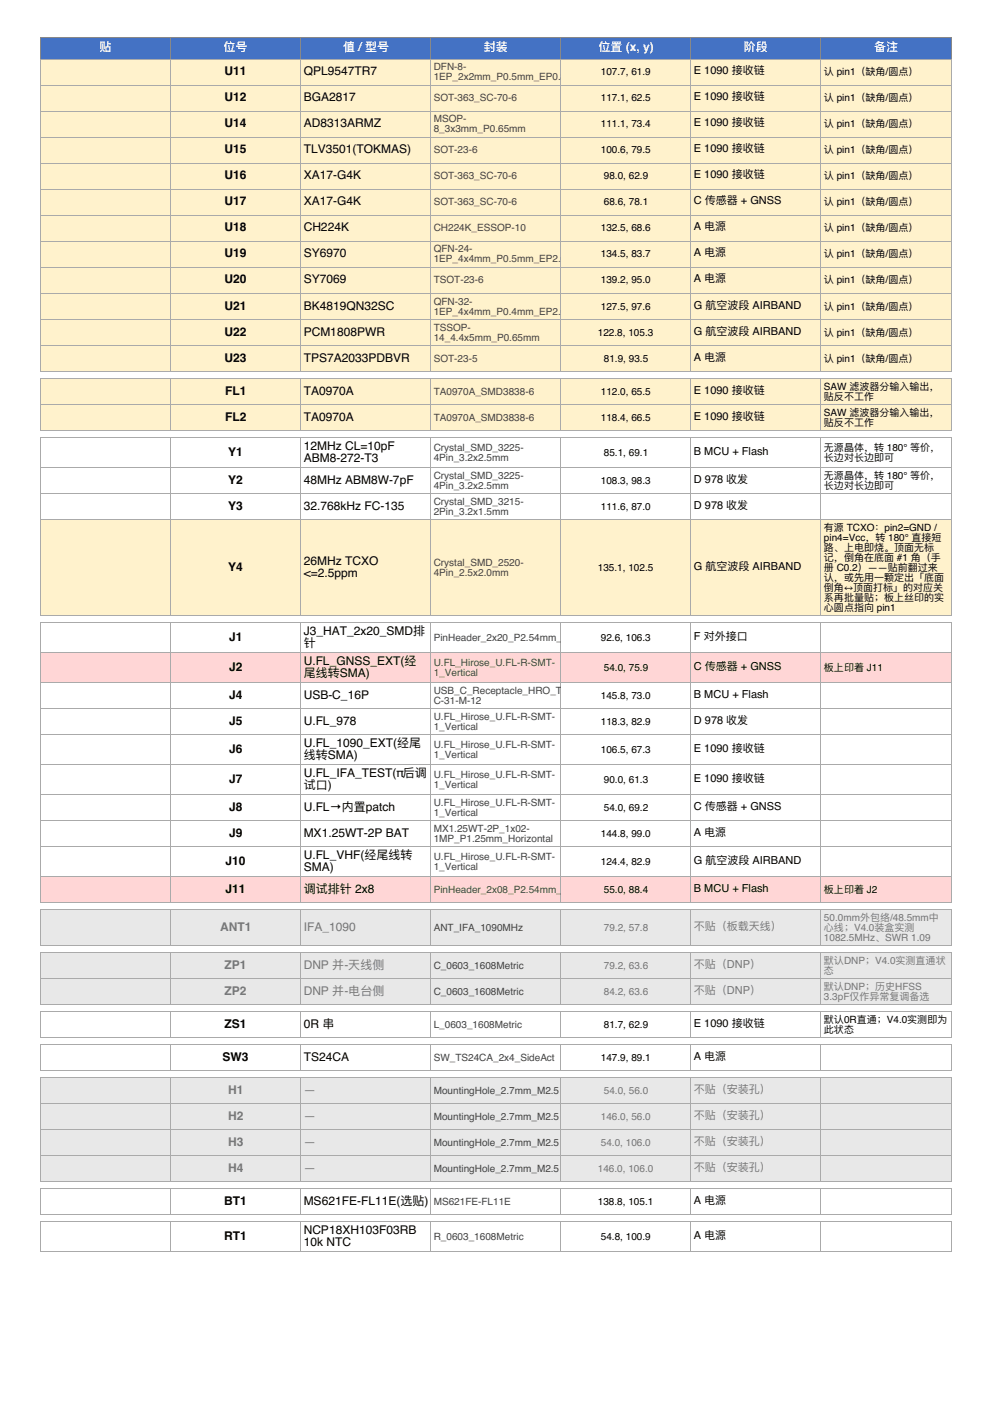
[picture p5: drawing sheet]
<svg xmlns="http://www.w3.org/2000/svg" width="210mm" height="297mm" viewBox="0 0 210 297" stroke-linecap="round" stroke-linejoin="round" font-family="sans-serif">
<defs><g id="words">
<g font-size="2.5" fill="#fff">
<text x="21.1" y="10.9">贴</text>
<text x="47.3" y="10.9">位号</text>
<text x="72.6" y="10.9">值 /型号</text>
<text x="102.4" y="10.9">封装</text>
<text x="126.6" y="10.9">位置 (x, y)</text>
<text x="157.4" y="10.9">阶段</text>
<text x="184.9" y="10.9">备注</text>
</g>
<g font-size="2.5">
<text x="47.5" y="16">U11</text>
<text x="64.3" y="16">QPL9547TR7</text>
<text x="47.5" y="21.5">U12</text>
<text x="64.3" y="21.5">BGA2817</text>
<text x="47.5" y="27">U14</text>
<text x="64.3" y="27">AD8313ARMZ</text>
<text x="47.5" y="32.5">U15</text>
<text x="64.3" y="32.5">TLV3501(TOKMAS)</text>
<text x="47.5" y="38">U16</text>
<text x="64.3" y="38">XA17-G4K</text>
<text x="47.5" y="43.5">U17</text>
<text x="64.3" y="43.5">XA17-G4K</text>
<text x="47.5" y="49">U18</text>
<text x="64.3" y="49">CH224K</text>
<text x="47.5" y="54.5">U19</text>
<text x="64.3" y="54.5">SY6970</text>
<text x="47.5" y="60">U20</text>
<text x="47.5" y="65.5">U21</text>
<text x="64.3" y="60">SY7069</text>
<text x="64.3" y="65.5">BK4819QN32SC</text>
<text x="47.5" y="71">U22</text>
<text x="64.3" y="71">PCM1808PWR</text>
<text x="47.5" y="76.5">U23</text>
<text x="64.3" y="76.5">TPS7A2033PDBVR</text>
<text x="47.6" y="83.5">FL1</text>
<text x="64.3" y="83.5">TA0970A</text>
<text x="47.6" y="89">FL2</text>
<text x="64.3" y="89">TA0970A</text>
<text x="64.3" y="95.2">12MHz CL=10pF</text>
<text x="48.3" y="96.4">Y1</text>
<text x="64.3" y="97.7">ABM8-272-T3</text>
<text x="48.3" y="102.4">Y2</text>
<text x="48.3" y="107.9">Y3</text>
<text x="64.3" y="102.4">48MHz ABM8W-7pF</text>
<text x="64.3" y="107.9">32.768kHz FC-135</text>
<text x="64.3" y="119.5">26MHz TCXO</text>
<text x="48.3" y="120.8">Y4</text>
<text x="64.3" y="122.1">&lt;=2.5ppm</text>
<text x="48.5" y="135.6">J1</text>
<text x="64.3" y="134.3">J3_HAT_2x20_SMD排</text>
<text x="64.3" y="136.9">针</text>
<text x="48.5" y="142">J2</text>
<text x="64.3" y="140.7">U.FL_GNSS_EXT(经</text>
<text x="64.3" y="143.2">尾线转SMA)</text>
<text x="48.5" y="147.9">J4</text>
<text x="64.3" y="147.9">USB-C_16P</text>
<text x="48.5" y="153.4">J5</text>
<text x="64.3" y="153.4">U.FL_978</text>
<text x="48.5" y="159.3">J6</text>
<text x="64.3" y="158">U.FL_1090_EXT(经尾</text>
<text x="64.3" y="160.6">线转SMA)</text>
<text x="48.5" y="165.7">J7</text>
<text x="64.3" y="164.4">U.FL_IFA_TEST(π后调</text>
<text x="64.3" y="166.9">试⼝)</text>
<text x="48.5" y="171.6">J8</text>
<text x="64.3" y="171.6">U.FL→内置patch</text>
<text x="48.5" y="177.1">J9</text>
<text x="64.3" y="177.1">MX1.25WT-2P BAT</text>
<text x="47.7" y="183">J10</text>
<text x="64.3" y="181.8">U.FL_VHF(经尾线转</text>
<text x="64.3" y="184.3">SMA)</text>
<text x="47.7" y="189">J11</text>
<text x="64.3" y="189">调试排针 2x8</text>
<text x="47.5" y="217.5">ZS1</text>
<text x="64.3" y="217.5">0R 串</text>
<text x="47.1" y="224.5">SW3</text>
<text x="64.3" y="224.5">TS24CA</text>
<text x="47.4" y="255">BT1</text>
<text x="64.3" y="255">MS621FE-FL11E(选贴)</text>
<text x="47.4" y="262.4">RT1</text>
<text x="64.3" y="261.2">NCP18XH103F03RB</text>
<text x="64.3" y="263.7">10k NTC</text>
</g>
<g font-size="2.5" fill="#777">
<text x="46.6" y="197">ANT1</text>
<text x="64.3" y="197">IFA_1090</text>
<text x="47.5" y="205.1">ZP1</text>
<text x="64.3" y="205.1">DNP 并-天线侧</text>
<text x="47.5" y="210.6">ZP2</text>
<text x="64.3" y="210.6">DNP 并-电台侧</text>
<text x="48.3" y="231.5">H1</text>
<text x="64.3" y="231.5">—</text>
<text x="48.3" y="237">H2</text>
<text x="64.3" y="237">—</text>
<text x="48.3" y="242.5">H3</text>
<text x="64.3" y="242.5">—</text>
<text x="48.3" y="248">H4</text>
<text x="64.3" y="248">—</text>
</g>
<g font-size="2.3">
<text x="146.8" y="15.8">E 1090 接收链</text>
<text x="146.8" y="21.3">E 1090 接收链</text>
<text x="146.8" y="26.8">E 1090 接收链</text>
<text x="146.8" y="32.3">E 1090 接收链</text>
<text x="146.8" y="37.8">E 1090 接收链</text>
<text x="146.8" y="43.3">C 传感器 + GNSS</text>
<text x="146.8" y="48.8">A 电源</text>
<text x="146.8" y="54.3">A 电源</text>
<text x="146.8" y="59.8">A 电源</text>
<text x="146.8" y="65.3">G 航空波段 AIRBAND</text>
<text x="146.8" y="70.8">G 航空波段 AIRBAND</text>
<text x="146.8" y="76.3">A 电源</text>
<text x="146.8" y="83.3">E 1090 接收链</text>
<text x="146.8" y="88.8">E 1090 接收链</text>
<text x="146.8" y="96.2">B MCU + Flash</text>
<text x="146.8" y="102.2">D 978 收发</text>
<text x="146.8" y="107.7">D 978 收发</text>
<text x="146.8" y="120.6">G 航空波段 AIRBAND</text>
<text x="146.8" y="135.4">F 对外接⼝</text>
<text x="146.8" y="141.7">C 传感器 + GNSS</text>
<text x="146.8" y="147.7">B MCU + Flash</text>
<text x="146.8" y="153.2">D 978 收发</text>
<text x="146.8" y="159.1">E 1090 接收链</text>
<text x="146.8" y="165.5">E 1090 接收链</text>
<text x="146.8" y="171.4">C 传感器 + GNSS</text>
<text x="146.8" y="176.9">A 电源</text>
<text x="146.8" y="182.8">G 航空波段 AIRBAND</text>
<text x="146.8" y="188.7">B MCU + Flash</text>
<text x="146.8" y="217.3">E 1090 接收链</text>
<text x="146.8" y="224.3">A 电源</text>
<text x="146.8" y="254.8">A 电源</text>
<text x="146.8" y="262.2">A 电源</text>
</g>
<g font-size="2.3" fill="#777">
<text x="146.8" y="196.8">不贴（板载天线）</text>
<text x="146.8" y="204.8">不贴（DNP）</text>
<text x="146.8" y="210.3">不贴（DNP）</text>
<text x="146.8" y="231.3">不贴（安装孔）</text>
<text x="146.8" y="236.8">不贴（安装孔）</text>
<text x="146.8" y="242.3">不贴（安装孔）</text>
<text x="146.8" y="247.8">不贴（安装孔）</text>
</g>
<g font-size="2.1" fill="#444">
<text x="91.8" y="14.9">DFN-8-</text>
<text x="91.8" y="17">1EP_2x2mm_P0.5mm_EP0.</text>
<text x="118.7" y="17">86x1.55mm</text>
<text x="91.8" y="21.5">SOT-363_SC-70-6</text>
<text x="91.8" y="25.9">MSOP-</text>
<text x="91.8" y="28.1">8_3x3mm_P0.65mm</text>
<text x="91.8" y="32.5">SOT-23-6</text>
<text x="91.8" y="38">SOT-363_SC-70-6</text>
<text x="91.8" y="43.5">SOT-363_SC-70-6</text>
<text x="91.8" y="49">CH224K_ESSOP-10</text>
<text x="91.8" y="53.5">QFN-24-</text>
<text x="91.8" y="55.6">1EP_4x4mm_P0.5mm_EP2.</text>
<text x="118.7" y="55.6">6x2.6mm_ThermalVias</text>
<text x="91.8" y="60">TSOT-23-6</text>
<text x="91.8" y="64.5">QFN-32-</text>
<text x="91.8" y="66.6">1EP_4x4mm_P0.4mm_EP2.</text>
<text x="91.8" y="70">TSSOP-</text>
<text x="118.7" y="66.6">65x2.65mm</text>
<text x="91.8" y="72.1">14_4.4x5mm_P0.65mm</text>
<text x="91.8" y="76.5">SOT-23-5</text>
<text x="91.8" y="83.5">TA0970A_SMD3838-6</text>
<text x="91.8" y="89">TA0970A_SMD3838-6</text>
<text x="91.8" y="95.4">Crystal_SMD_3225-</text>
<text x="91.8" y="97.5">4Pin_3.2x2.5mm</text>
<text x="91.8" y="101.3">Crystal_SMD_3225-</text>
<text x="91.8" y="103.4">4Pin_3.2x2.5mm</text>
<text x="91.8" y="106.8">Crystal_SMD_3215-</text>
<text x="91.8" y="108.9">2Pin_3.2x1.5mm</text>
<text x="91.8" y="119.7">Crystal_SMD_2520-</text>
<text x="91.8" y="121.8">4Pin_2.5x2.0mm</text>
<text x="91.8" y="135.6">PinHeader_2x20_P2.54mm_</text>
<text x="118.9" y="135.6">Vertical_SMD</text>
<text x="91.8" y="140.9">U.FL_Hirose_U.FL-R-SMT-</text>
<text x="91.8" y="143">1_Vertical</text>
<text x="91.8" y="146.8">USB_C_Receptacle_HRO_T</text>
<text x="91.8" y="148.9">C-31-M-12</text>
<text x="91.8" y="152.3">U.FL_Hirose_U.FL-R-SMT-</text>
<text x="91.8" y="154.5">1_Vertical</text>
<text x="91.8" y="158.3">U.FL_Hirose_U.FL-R-SMT-</text>
<text x="91.8" y="160.4">1_Vertical</text>
<text x="91.8" y="164.6">U.FL_Hirose_U.FL-R-SMT-</text>
<text x="91.8" y="166.7">1_Vertical</text>
<text x="91.8" y="170.5">U.FL_Hirose_U.FL-R-SMT-</text>
<text x="91.8" y="172.7">1_Vertical</text>
<text x="91.8" y="176">MX1.25WT-2P_1x02-</text>
<text x="91.8" y="178.2">1MP_P1.25mm_Horizontal</text>
<text x="91.8" y="182">U.FL_Hirose_U.FL-R-SMT-</text>
<text x="91.8" y="184.1">1_Vertical</text>
<text x="91.8" y="189">PinHeader_2x08_P2.54mm_</text>
<text x="118.9" y="189">Vertical_S5MD</text>
<text x="91.8" y="197">ANT_IFA_1090MHz</text>
<text x="91.8" y="205.1">C_0603_1608Metric</text>
<text x="91.8" y="210.6">C_0603_1608Metric</text>
<text x="91.8" y="217.5">L_0603_1608Metric</text>
<text x="91.8" y="224.5">SW_TS24CA_2x4_SideAct</text>
<text x="91.8" y="231.5">MountingHole_2.7mm_M2.5</text>
<text x="91.8" y="237">MountingHole_2.7mm_M2.5</text>
<text x="91.8" y="242.5">MountingHole_2.7mm_M2.5</text>
<text x="91.8" y="248">MountingHole_2.7mm_M2.5</text>
<text x="91.8" y="255">MS621FE-FL11E</text>
<text x="91.8" y="262.4">R_0603_1608Metric</text>
</g>
<g font-size="2.1">
<text x="127.1" y="16">107.7, 61.9</text>
<text x="174.4" y="16">认 pin1（缺⻆/圆点）</text>
<text x="127.1" y="21.5">117.1, 62.5</text>
<text x="174.4" y="21.5">认 pin1（缺⻆/圆点）</text>
<text x="127.1" y="27">111.1, 73.4</text>
<text x="174.4" y="27">认 pin1（缺⻆/圆点）</text>
<text x="127.1" y="32.5">100.6, 79.5</text>
<text x="174.4" y="32.5">认 pin1（缺⻆/圆点）</text>
<text x="127.8" y="38">98.0, 62.9</text>
<text x="174.4" y="38">认 pin1（缺⻆/圆点）</text>
<text x="127.8" y="43.5">68.6, 78.1</text>
<text x="174.4" y="43.5">认 pin1（缺⻆/圆点）</text>
<text x="127.1" y="49">132.5, 68.6</text>
<text x="174.4" y="49">认 pin1（缺⻆/圆点）</text>
<text x="127.1" y="54.5">134.5, 83.7</text>
<text x="174.4" y="54.5">认 pin1（缺⻆/圆点）</text>
<text x="127.1" y="60">139.2, 95.0</text>
<text x="127.1" y="65.5">127.5, 97.6</text>
<text x="174.4" y="60">认 pin1（缺⻆/圆点）</text>
<text x="174.4" y="65.5">认 pin1（缺⻆/圆点）</text>
<text x="126.5" y="71">122.8, 105.3</text>
<text x="174.4" y="71">认 pin1（缺⻆/圆点）</text>
<text x="127.8" y="76.5">81.9, 93.5</text>
<text x="174.4" y="76.5">认 pin1（缺⻆/圆点）</text>
<text x="127.1" y="83.5">112.0, 65.5</text>
<text x="174.4" y="82.5">SAW 滤波器分输⼊输出，</text>
<text x="127.1" y="89">118.4, 66.5</text>
<text x="174.4" y="84.6">贴反不⼯作</text>
<text x="174.4" y="88">SAW 滤波器分输⼊输出，</text>
<text x="174.4" y="90.1">贴反不⼯作</text>
<text x="174.4" y="95.4">⽆源晶体，转 180° 等价，</text>
<text x="127.8" y="96.4">85.1, 69.1</text>
<text x="174.4" y="97.5">⻓边对⻓边即可</text>
<text x="174.4" y="101.3">⽆源晶体，转 180° 等价，</text>
<text x="127.1" y="102.4">108.3, 98.3</text>
<text x="127.1" y="107.9">111.6, 87.0</text>
<text x="174.4" y="103.4">⻓边对⻓边即可</text>
<text x="174.4" y="112.3">有源 TCXO：pin2=GND /</text>
<text x="174.4" y="114.4">pin4=Vcc，转 180° 直接短</text>
<text x="174.4" y="116.6">路、上电即烧。顶⾯⽆标</text>
<text x="174.4" y="118.7">记，倒⻆在底⾯ #1 ⻆（⼿</text>
<text x="126.5" y="120.8">135.1, 102.5</text>
<text x="174.4" y="120.8">册 C0.2）——贴前翻过来</text>
<text x="174.4" y="122.9">认，或先⽤⼀颗定出「底⾯</text>
<text x="174.4" y="125">倒⻆↔顶⾯打标」的对应关</text>
<text x="174.4" y="127.1">系再批量贴；板上丝印的实</text>
<text x="174.4" y="129.3">⼼圆点指向 pin1</text>
<text x="127.1" y="135.6">92.6, 106.3</text>
<text x="127.8" y="142">54.0, 75.9</text>
<text x="174.4" y="142">板上印着 J11</text>
<text x="127.1" y="147.9">145.8, 73.0</text>
<text x="127.1" y="153.4">118.3, 82.9</text>
<text x="127.1" y="159.3">106.5, 67.3</text>
<text x="127.8" y="165.7">90.0, 61.3</text>
<text x="127.8" y="171.6">54.0, 69.2</text>
<text x="127.1" y="177.1">144.8, 99.0</text>
<text x="127.1" y="183">124.4, 82.9</text>
<text x="128.9" y="189">5.0, 88.4</text>
<text x="174.4" y="189">板上印着 J2</text>
<text x="127.8" y="217.5">81.7, 62.9</text>
<text x="174.4" y="216.5">默认0R直通；V4.0实测即为</text>
<text x="174.4" y="218.6">此状态</text>
<text x="127.1" y="224.5">147.9, 89.1</text>
<text x="126.5" y="255">138.8, 105.1</text>
<text x="127.1" y="262.4">54.8, 100.9</text>
</g>
<g font-size="2.1" fill="#777">
<text x="127.8" y="197">79.2, 57.8</text>
<text x="174.4" y="194.9">50.0mm外包络/48.5mm中</text>
<text x="174.4" y="197">⼼线；V4.0装盒实测</text>
<text x="174.4" y="199.1">1082.5MHz、SWR 1.09</text>
<text x="174.4" y="204">默认DNP；V4.0实测直通状</text>
<text x="127.8" y="205.1">79.2, 63.6</text>
<text x="174.4" y="206.1">态</text>
<text x="174.4" y="209.5">默认DNP；历史HFSS</text>
<text x="127.8" y="210.6">84.2, 63.6</text>
<text x="174.4" y="211.6">3.3pF仅作异常复调备选</text>
<text x="127.8" y="231.5">54.0, 56.0</text>
<text x="127.1" y="237">146.0, 56.0</text>
<text x="127.1" y="242.5">54.0, 106.0</text>
<text x="126.5" y="248">146.0, 106.0</text>
</g>
</g></defs>
<g fill="#fff2cc">
<path d="M8.6 12.6h27.5v5.5h-27.5z"/>
<path d="M36.1 12.6h27.5v5.5h-27.5z"/>
<path d="M63.6 12.6h27.5v5.5h-27.5z"/>
<path d="M91.1 12.6h27.6v5.5h-27.6z"/>
<path d="M118.7 12.6h27.5v5.5h-27.5z"/>
<path d="M146.2 12.6h27.5v5.5h-27.5z"/>
<path d="M173.7 12.6h27.5v5.5h-27.5z"/>
<path d="M8.6 18.1h27.5v5.5h-27.5z"/>
<path d="M36.1 18.1h27.5v5.5h-27.5z"/>
<path d="M63.6 18.1h27.5v5.5h-27.5z"/>
<path d="M91.1 18.1h27.6v5.5h-27.6z"/>
<path d="M118.7 18.1h27.5v5.5h-27.5z"/>
<path d="M146.2 18.1h27.5v5.5h-27.5z"/>
<path d="M173.7 18.1h27.5v5.5h-27.5z"/>
<path d="M8.6 23.6h27.5v5.5h-27.5z"/>
<path d="M36.1 23.6h27.5v5.5h-27.5z"/>
<path d="M63.6 23.6h27.5v5.5h-27.5z"/>
<path d="M91.1 23.6h27.6v5.5h-27.6z"/>
<path d="M118.7 23.6h27.5v5.5h-27.5z"/>
<path d="M146.2 23.6h27.5v5.5h-27.5z"/>
<path d="M173.7 23.6h27.5v5.5h-27.5z"/>
<path d="M8.6 29.1h27.5v5.5h-27.5z"/>
<path d="M36.1 29.1h27.5v5.5h-27.5z"/>
<path d="M63.6 29.1h27.5v5.5h-27.5z"/>
<path d="M91.1 29.1h27.6v5.5h-27.6z"/>
<path d="M118.7 29.1h27.5v5.5h-27.5z"/>
<path d="M146.2 29.1h27.5v5.5h-27.5z"/>
<path d="M173.7 29.1h27.5v5.5h-27.5z"/>
<path d="M8.6 34.6h27.5v5.5h-27.5z"/>
<path d="M36.1 34.6h27.5v5.5h-27.5z"/>
<path d="M63.6 34.6h27.5v5.5h-27.5z"/>
<path d="M91.1 34.6h27.6v5.5h-27.6z"/>
<path d="M118.7 34.6h27.5v5.5h-27.5z"/>
<path d="M146.2 34.6h27.5v5.5h-27.5z"/>
<path d="M173.7 34.6h27.5v5.5h-27.5z"/>
<path d="M8.6 40.1h27.5v5.5h-27.5z"/>
<path d="M36.1 40.1h27.5v5.5h-27.5z"/>
<path d="M63.6 40.1h27.5v5.5h-27.5z"/>
<path d="M91.1 40.1h27.6v5.5h-27.6z"/>
<path d="M118.7 40.1h27.5v5.5h-27.5z"/>
<path d="M146.2 40.1h27.5v5.5h-27.5z"/>
<path d="M173.7 40.1h27.5v5.5h-27.5z"/>
<path d="M8.6 45.6h27.5v5.5h-27.5z"/>
<path d="M36.1 45.6h27.5v5.5h-27.5z"/>
<path d="M63.6 45.6h27.5v5.5h-27.5z"/>
<path d="M91.1 45.6h27.6v5.5h-27.6z"/>
<path d="M118.7 45.6h27.5v5.5h-27.5z"/>
<path d="M146.2 45.6h27.5v5.5h-27.5z"/>
<path d="M173.7 45.6h27.5v5.5h-27.5z"/>
<path d="M8.6 51.1h27.5v5.5h-27.5z"/>
<path d="M36.1 51.1h27.5v5.5h-27.5z"/>
<path d="M63.6 51.1h27.5v5.5h-27.5z"/>
<path d="M91.1 51.1h27.6v5.5h-27.6z"/>
<path d="M118.7 51.1h27.5v5.5h-27.5z"/>
<path d="M146.2 51.1h27.5v5.5h-27.5z"/>
<path d="M173.7 51.1h27.5v5.5h-27.5z"/>
<path d="M8.6 56.6h27.5v5.5h-27.5z"/>
<path d="M36.1 56.6h27.5v5.5h-27.5z"/>
<path d="M63.6 56.6h27.5v5.5h-27.5z"/>
<path d="M91.1 56.6h27.6v5.5h-27.6z"/>
<path d="M118.7 56.6h27.5v5.5h-27.5z"/>
<path d="M146.2 56.6h27.5v5.5h-27.5z"/>
<path d="M173.7 56.6h27.5v5.5h-27.5z"/>
<path d="M8.6 62.1h27.5v5.5h-27.5z"/>
<path d="M36.1 62.1h27.5v5.5h-27.5z"/>
<path d="M63.6 62.1h27.5v5.5h-27.5z"/>
<path d="M91.1 62.1h27.6v5.5h-27.6z"/>
<path d="M118.7 62.1h27.5v5.5h-27.5z"/>
<path d="M146.2 62.1h27.5v5.5h-27.5z"/>
<path d="M173.7 62.1h27.5v5.5h-27.5z"/>
<path d="M8.6 67.6h27.5v5.5h-27.5z"/>
<path d="M36.1 67.6h27.5v5.5h-27.5z"/>
<path d="M63.6 67.6h27.5v5.5h-27.5z"/>
<path d="M91.1 67.6h27.6v5.5h-27.6z"/>
<path d="M118.7 67.6h27.5v5.5h-27.5z"/>
<path d="M146.2 67.6h27.5v5.5h-27.5z"/>
<path d="M173.7 67.6h27.5v5.5h-27.5z"/>
<path d="M8.6 73.1h27.5v5.6h-27.5z"/>
<path d="M36.1 73.1h27.5v5.6h-27.5z"/>
<path d="M63.6 73.1h27.5v5.6h-27.5z"/>
<path d="M91.1 73.1h27.6v5.6h-27.6z"/>
<path d="M118.7 73.1h27.5v5.6h-27.5z"/>
<path d="M146.2 73.1h27.5v5.6h-27.5z"/>
<path d="M173.7 73.1h27.5v5.6h-27.5z"/>
<path d="M8.6 80.1h27.5v5.5h-27.5z"/>
<path d="M36.1 80.1h27.5v5.5h-27.5z"/>
<path d="M63.6 80.1h27.5v5.5h-27.5z"/>
<path d="M91.1 80.1h27.6v5.5h-27.6z"/>
<path d="M118.7 80.1h27.5v5.5h-27.5z"/>
<path d="M146.2 80.1h27.5v5.5h-27.5z"/>
<path d="M173.7 80.1h27.5v5.5h-27.5z"/>
<path d="M8.6 85.6h27.5v5.5h-27.5z"/>
<path d="M36.1 85.6h27.5v5.5h-27.5z"/>
<path d="M63.6 85.6h27.5v5.5h-27.5z"/>
<path d="M91.1 85.6h27.6v5.5h-27.6z"/>
<path d="M118.7 85.6h27.5v5.5h-27.5z"/>
<path d="M146.2 85.6h27.5v5.5h-27.5z"/>
<path d="M173.7 85.6h27.5v5.5h-27.5z"/>
<path d="M8.6 110h27.5v20.3h-27.5z"/>
<path d="M36.1 110h27.5v20.3h-27.5z"/>
<path d="M63.6 110h27.5v20.3h-27.5z"/>
<path d="M91.1 110h27.6v20.3h-27.6z"/>
<path d="M118.7 110h27.5v20.3h-27.5z"/>
<path d="M146.2 110h27.5v20.3h-27.5z"/>
<path d="M173.7 110h27.5v20.3h-27.5z"/>
</g>
<g fill="#ffd6d6">
<path d="M8.6 138.1h27.5v6.4h-27.5z"/>
<path d="M36.1 138.1h27.5v6.4h-27.5z"/>
<path d="M63.6 138.1h27.5v6.4h-27.5z"/>
<path d="M91.1 138.1h27.6v6.4h-27.6z"/>
<path d="M118.7 138.1h27.5v6.4h-27.5z"/>
<path d="M146.2 138.1h27.5v6.4h-27.5z"/>
<path d="M173.7 138.1h27.5v6.4h-27.5z"/>
<path d="M8.6 185.6h27.5v5.5h-27.5z"/>
<path d="M36.1 185.6h27.5v5.5h-27.5z"/>
<path d="M63.6 185.6h27.5v5.5h-27.5z"/>
<path d="M91.1 185.6h27.6v5.5h-27.6z"/>
<path d="M118.7 185.6h27.5v5.5h-27.5z"/>
<path d="M146.2 185.6h27.5v5.5h-27.5z"/>
<path d="M173.7 185.6h27.5v5.5h-27.5z"/>
</g>
<g fill="#e8e8e8">
<path d="M8.6 192.6h27.5v7.6h-27.5z"/>
<path d="M36.1 192.6h27.5v7.6h-27.5z"/>
<path d="M63.6 192.6h27.5v7.6h-27.5z"/>
<path d="M91.1 192.6h27.6v7.6h-27.6z"/>
<path d="M118.7 192.6h27.5v7.6h-27.5z"/>
<path d="M146.2 192.6h27.5v7.6h-27.5z"/>
<path d="M173.7 192.6h27.5v7.6h-27.5z"/>
<path d="M8.6 201.7h27.5v5.5h-27.5z"/>
<path d="M36.1 201.7h27.5v5.5h-27.5z"/>
<path d="M63.6 201.7h27.5v5.5h-27.5z"/>
<path d="M91.1 201.7h27.6v5.5h-27.6z"/>
<path d="M118.7 201.7h27.5v5.5h-27.5z"/>
<path d="M146.2 201.7h27.5v5.5h-27.5z"/>
<path d="M173.7 201.7h27.5v5.5h-27.5z"/>
<path d="M8.6 207.2h27.5v5.5h-27.5z"/>
<path d="M36.1 207.2h27.5v5.5h-27.5z"/>
<path d="M63.6 207.2h27.5v5.5h-27.5z"/>
<path d="M91.1 207.2h27.6v5.5h-27.6z"/>
<path d="M118.7 207.2h27.5v5.5h-27.5z"/>
<path d="M146.2 207.2h27.5v5.5h-27.5z"/>
<path d="M173.7 207.2h27.5v5.5h-27.5z"/>
<path d="M8.6 228.1h27.5v5.5h-27.5z"/>
<path d="M36.1 228.1h27.5v5.5h-27.5z"/>
<path d="M63.6 228.1h27.5v5.5h-27.5z"/>
<path d="M91.1 228.1h27.6v5.5h-27.6z"/>
<path d="M118.7 228.1h27.5v5.5h-27.5z"/>
<path d="M146.2 228.1h27.5v5.5h-27.5z"/>
<path d="M173.7 228.1h27.5v5.5h-27.5z"/>
<path d="M8.6 233.6h27.5v5.5h-27.5z"/>
<path d="M36.1 233.6h27.5v5.5h-27.5z"/>
<path d="M63.6 233.6h27.5v5.5h-27.5z"/>
<path d="M91.1 233.6h27.6v5.5h-27.6z"/>
<path d="M118.7 233.6h27.5v5.5h-27.5z"/>
<path d="M146.2 233.6h27.5v5.5h-27.5z"/>
<path d="M173.7 233.6h27.5v5.5h-27.5z"/>
<path d="M8.6 239.1h27.5v5.5h-27.5z"/>
<path d="M36.1 239.1h27.5v5.5h-27.5z"/>
<path d="M63.6 239.1h27.5v5.5h-27.5z"/>
<path d="M91.1 239.1h27.6v5.5h-27.6z"/>
<path d="M118.7 239.1h27.5v5.5h-27.5z"/>
<path d="M146.2 239.1h27.5v5.5h-27.5z"/>
<path d="M173.7 239.1h27.5v5.5h-27.5z"/>
<path d="M8.6 244.6h27.5v5.5h-27.5z"/>
<path d="M36.1 244.6h27.5v5.5h-27.5z"/>
<path d="M63.6 244.6h27.5v5.5h-27.5z"/>
<path d="M91.1 244.6h27.6v5.5h-27.6z"/>
<path d="M118.7 244.6h27.5v5.5h-27.5z"/>
<path d="M146.2 244.6h27.5v5.5h-27.5z"/>
<path d="M173.7 244.6h27.5v5.5h-27.5z"/>
</g>
<g fill="#4472c4">
<path d="M8.6 7.9h27.5v4.7h-27.5z"/>
<path d="M36.1 7.9h27.5v4.7h-27.5z"/>
<path d="M63.6 7.9h27.5v4.7h-27.5z"/>
<path d="M91.1 7.9h27.6v4.7h-27.6z"/>
<path d="M118.7 7.9h27.5v4.7h-27.5z"/>
<path d="M146.2 7.9h27.5v4.7h-27.5z"/>
<path d="M173.7 7.9h27.5v4.7h-27.5z"/>
</g>
<path d="M8.6 7.9h192.6v4.7h-192.6zM36.1 7.9v4.7M63.6 7.9v4.7M91.1 7.9v4.7M118.7 7.9v4.7M146.2 7.9v4.7M173.7 7.9v4.7" fill="none" stroke="#888" stroke-width=".21"/>
<g fill="none" stroke="#aaa" stroke-width=".21">
<path d="M8.6 12.6h192.6v66.1h-192.6zM8.6 18.1h192.6M36.1 12.6v66.1M63.6 12.6v66.1M91.1 12.6v66.1M118.7 12.6v66.1M146.2 12.6v66.1M173.7 12.6v66.1M8.6 23.6h192.6M8.6 29.1h192.6M8.6 34.6h192.6M8.6 40.1h192.6"/>
<path d="M8.6 45.6h192.6M8.6 51.1h192.6M8.6 56.6h192.6M8.6 62.1h192.6M8.6 67.6h192.6M8.6 73.1h192.6M8.6 80.1h192.6v11h-192.6zM8.6 92.6h192.6v37.7h-192.6zM8.6 85.6h192.6M8.6 99h192.6M36.1 80.1v11M36.1 92.6v37.7"/>
<path d="M63.6 80.1v11M63.6 92.6v37.7M91.1 80.1v11M91.1 92.6v37.7M118.7 80.1v11M118.7 92.6v37.7M146.2 80.1v11M146.2 92.6v37.7M173.7 80.1v11M173.7 92.6v37.7M8.6 104.5h192.6M8.6 110h192.6"/>
<path d="M8.6 131.8h192.6v59.3h-192.6zM8.6 138.1h192.6M36.1 131.8v59.3M63.6 131.8v59.3M91.1 131.8v59.3M118.7 131.8v59.3M146.2 131.8v59.3M173.7 131.8v59.3M8.6 144.5h192.6M8.6 150h192.6M8.6 155.5h192.6M8.6 161.9h192.6"/>
<path d="M8.6 168.2h192.6M8.6 173.7h192.6M8.6 179.2h192.6M8.6 192.6h192.6v7.6h-192.6zM8.6 185.6h192.6M36.1 192.6v7.6M63.6 192.6v7.6M91.1 192.6v7.6M118.7 192.6v7.6M146.2 192.6v7.6M173.7 192.6v7.6M8.6 201.7h192.6v11h-192.6z"/>
<path d="M8.6 214.2h192.6v5.5h-192.6zM8.6 207.2h192.6M36.1 201.7v11M36.1 214.2v5.5M63.6 201.7v11M63.6 214.2v5.5M91.1 201.7v11M91.1 214.2v5.5M118.7 201.7v11M118.7 214.2v5.5M146.2 201.7v11M146.2 214.2v5.5"/>
<path d="M173.7 201.7v11M173.7 214.2v5.5M8.6 221.1h192.6v5.5h-192.6zM8.6 228.1h192.6v22h-192.6zM8.6 233.6h192.6M8.6 239.1h192.6M36.1 221.1v5.5M36.1 228.1v22M63.6 221.1v5.5M63.6 228.1v22M91.1 221.1v5.5M91.1 228.1v22"/>
<path d="M118.7 221.1v5.5M118.7 228.1v22M146.2 221.1v5.5M146.2 228.1v22M173.7 221.1v5.5M173.7 228.1v22M8.6 251.6h192.6v5.5h-192.6zM8.6 258.6h192.6v6.4h-192.6zM8.6 244.6h192.6M36.1 251.6v5.5M36.1 258.6v6.4M63.6 251.6v5.5"/>
<path d="M63.6 258.6v6.4M91.1 251.6v5.5M91.1 258.6v6.4M118.7 251.6v5.5M118.7 258.6v6.4M146.2 251.6v5.5M146.2 258.6v6.4M173.7 251.6v5.5M173.7 258.6v6.4"/>
</g>
<use href="#words"/>
</svg>
